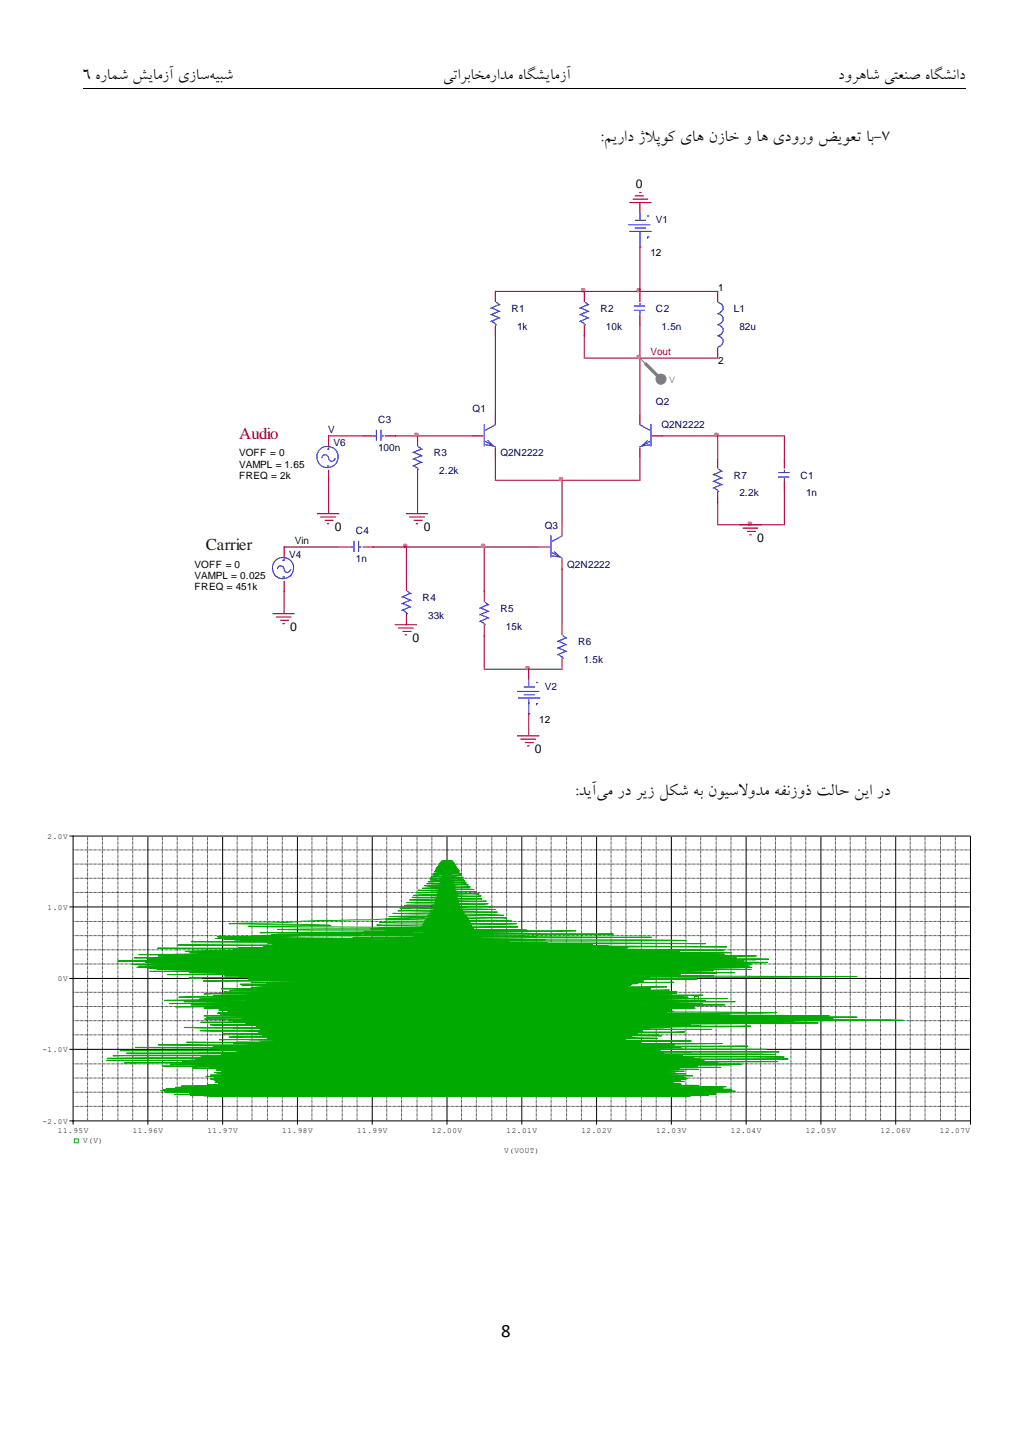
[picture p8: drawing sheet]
<svg xmlns="http://www.w3.org/2000/svg" width="210mm" height="297mm" viewBox="0 0 210 297" stroke-linecap="round" stroke-linejoin="round" font-family="sans-serif">
<defs><g id="words">
<g font-size="3.9">
<text x="124.5" y="29.3">:میراد ژاپوک یاه نزاخ و اه یدورو ضیوعت با-7</text>
<text x="133.8" y="29.3">ل</text>
<text x="119.3" y="165">:دیآیم رد ریز لکش هب نویساودم هفنزوذ تال ح ن ای رد</text>
<text x="153.2" y="165">ل</text>
<text x="104" y="277.5">8</text>
</g>
<g font-size="3.7">
<text x="17.2" y="16.4">6 هرامش شیامزآ یزاسهیبش</text>
<text x="91.8" y="16.4">ی اتراب خمرادم هاگشیامزآ</text>
<text x="173.9" y="16.4">دورهاش یتعنص هاگشاند</text>
</g>
<text font-size="3.5" fill="#f00" x="49.6" y="91">Audio</text>
<text font-size="3.5" fill="#004000" x="42.7" y="114.1">Carrier</text>
<g font-size="2.5">
<text x="132" y="38.9">0</text>
<text x="69.5" y="110.2">0</text>
<text x="87.9" y="110.2">0</text>
<text x="157.1" y="112.5">0</text>
<text x="60.2" y="130.9">0</text>
<text x="85.6" y="133.2">0</text>
<text x="111" y="156.3">0</text>
</g>
<g font-size="2.1" fill="#000080">
<text x="136.1" y="46.3">V1</text>
<text x="106.1" y="64.8">R1</text>
<text x="124.6" y="64.8">R2</text>
<text x="136.1" y="64.8">C2</text>
<text x="152.3" y="64.8">L1</text>
<text x="107.3" y="68.4">1k</text>
<text x="125.8" y="68.4">10k</text>
<text x="137.3" y="68.4">1.5n</text>
<text x="153.4" y="68.4">82u</text>
<text x="68.1" y="89.9">V</text>
<text x="78.5" y="87.8">C3</text>
<text x="98.1" y="85.5">Q1</text>
<text x="136.1" y="84.1">Q2</text>
<text x="137.3" y="88.7">Q2N2222</text>
<text x="69.2" y="92.7">V6</text>
<text x="78.5" y="93.6">100n</text>
<text x="90" y="94.7">R3</text>
<text x="103.8" y="94.7">Q2N2222</text>
<text x="91.2" y="98.4">2.2k</text>
<text x="152.3" y="99.3">R7</text>
<text x="166.1" y="99.3">C1</text>
<text x="153.4" y="103">2.2k</text>
<text x="167.3" y="103">1n</text>
<text x="73.8" y="110.9">C4</text>
<text x="113.1" y="109.7">Q3</text>
<text x="60" y="115.7">V4</text>
<text x="73.8" y="116.6">1n</text>
<text x="117.7" y="117.8">Q2N2222</text>
<text x="87.7" y="124.7">R4</text>
<text x="88.8" y="128.4">33k</text>
<text x="103.8" y="127">R5</text>
<text x="105" y="130.7">15k</text>
<text x="120" y="133.9">R6</text>
<text x="121.1" y="137.6">1.5k</text>
<text x="113.1" y="143.2">V2</text>
</g>
<g font-size="2.1">
<text x="135" y="53.2">12</text>
<text x="149.1" y="60.4">1</text>
<text x="149.1" y="75.6">2</text>
<text x="49.6" y="94.7">VOFF = 0</text>
<text x="49.6" y="99.3">FREQ = 2k</text>
<text x="49.6" y="97">VAMPL = 1.65</text>
<text x="40.4" y="117.8">VOFF = 0</text>
<text x="40.4" y="122.4">FREQ = 451k</text>
<text x="40.4" y="120.1">VAMPL = 0.025</text>
<text x="111.9" y="150.1">12</text>
</g>
<text font-size="2.1" fill="#f00" x="135" y="73.8">Vout</text>
<text font-size="2.1" fill="#004000" x="61.2" y="112.9">Vin</text>
<text font-size="1.8" fill="#808080" x="138.9" y="79.5">V</text>
<g font-size="1.6">
<text x="9.9" y="174.1">2.0V</text>
<text x="9.9" y="188.8">1.0V</text>
<text x="12" y="203.7">0V</text>
<text x="8.8" y="218.4">-1.0V</text>
<text x="8.8" y="233.2">-2.0V</text>
<text x="12" y="235.2">11.95V</text>
<text x="17.2" y="237.3">V(V)</text>
<text x="27.5" y="235.2">11.96V</text>
<text x="43.1" y="235.2">11.97V</text>
<text x="58.6" y="235.2">11.98V</text>
<text x="74.1" y="235.2">11.99V</text>
<text x="89.6" y="235.2">12.00V</text>
<text x="104.6" y="239.3">V(VOUT)</text>
<text x="105.1" y="235.2">12.01V</text>
<text x="120.7" y="235.2">12.02V</text>
<text x="136.2" y="235.2">12.03V</text>
<text x="151.7" y="235.2">12.04V</text>
<text x="167.2" y="235.2">12.05V</text>
<text x="182.7" y="235.2">12.06V</text>
<text x="195" y="235.2">12.07V</text>
</g>
</g></defs>
<g fill="none" stroke="#000" stroke-width=".21">
<path d="M17.2 18.3h183.1M14.5 173.5h186.8M15.2 173.7v59.6M15.2 179.3h186M15.2 176.4h186M18.2 173.6v58.8M21.3 173.6v58.8M24.5 173.6v58.8M27.5 173.6v58.8M30.7 173.8v58.7M33.7 173.6v58.8M36.8 173.6v58.8"/>
<path d="M40 173.6v58.8M43.1 173.6v58.8M46.2 173.8v58.7M49.2 173.6v58.8M52.3 173.6v58.8M55.5 173.6v58.8M58.6 173.6v58.8M61.7 173.8v58.7M64.7 173.6v58.8M67.8 173.6v58.8M71 173.6v58.8M74.1 173.6v58.8"/>
<path d="M77.2 173.8v58.7M80.3 173.6v58.8M83.3 173.6v58.8M86.5 173.6v58.8M89.6 173.6v58.8M92.8 173.8v58.7M95.8 173.6v58.8M98.9 173.6v58.8M102.1 173.6v58.8M105.1 173.6v58.8M108.3 173.8v58.7M111.3 173.6v58.8"/>
<path d="M114.4 173.6v58.8M117.6 173.6v58.8M120.7 173.6v58.8M123.8 173.8v58.7M126.8 173.6v58.8M129.9 173.6v58.8M133.1 173.6v58.8M136.2 173.6v58.8M139.3 173.8v58.7M142.3 173.6v58.8M145.4 173.6v58.8M148.6 173.6v58.8"/>
<path d="M151.7 173.6v58.8M154.8 173.8v58.7M157.9 173.6v58.8M160.9 173.6v58.8M164.1 173.6v58.8M167.2 173.6v58.8M170.4 173.8v58.7M173.4 173.6v58.8M176.4 173.6v58.8M179.7 173.6v58.8M182.7 173.6v58.8M185.9 173.8v58.7"/>
<path d="M188.9 173.6v58.8M192 173.6v58.8M195.2 173.6v58.8M198.3 173.6v58.8M201.4 173.7v59.6M14.5 188.2h.7M15.2 197.1h186M15.2 194.2h186M15.2 191.3h186M15.2 185.2h186M15.2 182.3h186M15.3 188.2h185.8"/>
<path d="M14.5 217.8h.7M14.5 203.1h.7M15.2 214.8h186M15.2 211.8h186M15.2 208.9h186M15.2 206h186M15.2 200.1h186M15.3 217.8h185.8M15.3 203.1h185.8M14.5 232.6h186.8M15.2 229.6h186M15.2 226.7h186"/>
<path d="M15.2 223.7h186M15.2 220.8h186M30.7 232.6v.7M46.2 232.6v.7M61.7 232.6v.7M77.2 232.6v.7M92.8 232.6v.7M108.3 232.6v.7M123.8 232.6v.7M139.3 232.6v.7M154.8 232.6v.7M170.4 232.6v.7"/>
<path d="M185.9 232.6v.7"/>
</g>
<g fill="none" stroke="#800040" stroke-width=".23">
<path d="M132.8 51.3v9M102.8 69.7v15.9M102.8 60.5h18.2M121.3 69.7v4.4M121.3 60.5h11.3M121.3 74.3h11.3M132.8 60.5h15.9M132.8 67.4v6.7M148.7 74.3h-15.9v11.3M68.2 90.5h6.7M68.2 99.7v6.7M82 90.5h4.4"/>
<path d="M86.7 99.7v6.7M86.9 90.5h11.3M102.8 99.7h13.6M102.8 95.1v4.4M132.6 99.7h-16v9M132.8 95.3v4.4M137.4 90.5h11.3M162.5 90.5h-13.6v4.3M162.8 90.5v4.3M59 113.5h11.3M77.4 113.5h6.7M84.3 113.8v6.7"/>
<path d="M84.3 113.5h16M100.5 113.5h11.3M100.5 113.8v9M116.6 118.1v11.3M148.9 108.9h6.7M148.9 104.3v4.4M155.9 108.9h6.6M162.8 102.2v6.7M59 122.8v4.3M100.5 138.9h9M100.5 132v6.7M109.7 138.9h6.7"/>
<path d="M109.7 148.1v4.4"/>
</g>
<g fill="none" stroke="#00f" stroke-width=".23">
<path d="M130.5 46.7h4.4M130.7 48h4.4M131.9 47.3h2M131.9 45.7h2M132.8 44.4v1.1M132.8 48.3v2.7M134.4 44.8h.2M134.6 49.2h-.2v.2M102.1 66.7l.7 .5M102.1 65.3l1.6 .7M102.1 63.9l1.6 .7M102.8 67.4h.1"/>
<path d="M103 62.8l.7 .5M103.5 66l-1.6 .7M103.5 64.6l-1.6 .7M103.5 63.3l-1.6 .6M120.6 66.7l.7 .5M120.6 65.3l1.6 .7M120.6 63.9l1.6 .7M121.3 67.4h.1M121.5 62.8l.7 .5M122 66l-1.7 .7M122 64.6l-1.7 .7M122 63.3l-1.7 .6"/>
<path d="M131.6 64.4h2.1M131.6 63.5h2.1M132.8 63v.5M132.8 64.6v.5M148.9 62.8a1.15 1.15 0 0 1 1.2 1.1 1.15 1.15 0 0 1-1.2 1.2 1.16 1.16 0 0 1 1.2 1.2 1.16 1.16 0 0 1-1.2 1.1 1.15 1.15 0 0 1 1.2 1.2 1.15 1.15 0 0 1-1.2 1.1 1.15 1.15 0 0 1 1.2 1.2 1.15 1.15 0 0 1-1.2 1.1M66.8 95.1a.72 .72 0 0 1 .8-.7 .72 .72 0 0 1 .6 .9 .69 .69 0 0 0 .8 .5 .69 .69 0 0 0 .6-.7M68 96.7h.2M68.2 93v.2h-.2M77.4 90.5h.5M78.1 89.3v2.1M79 89.3v2.1M79 90.5h.5"/>
<path d="M86 96.7l.7 .5M86 95.3l1.6 .7M86 93.9l1.6 .7M86.7 97.4h.1M86.9 92.8l.7 .4M87.3 96l-1.6 .7M87.3 94.6l-1.6 .7M87.3 93.2l-1.6 .7M100.5 88.2v4.3M100.7 91.6l2.1 1.2M101.2 91.4l1.1 1.1-1.6-.2M102.8 88.2l-2.1 1.1"/>
<path d="M132.8 88.2l2.1 1.1M134.4 91.4l-1.1 1.1 1.6-.2M134.9 91.6l-2.1 1.2M135.1 88.2v4.3M148.2 99.9l1.7 .7M148.2 98.5l1.7 .7M149.2 97.4l.7 .5M149.6 99.2l-1.6 .7M149.6 97.9l-1.6 .6M161.6 99h2.1M161.6 98.1h2.1M162.8 97.6v.5"/>
<path d="M162.8 99.2v.5M57.6 118.1a.72 .72 0 0 1 .8-.6 .72 .72 0 0 1 .6 .8 .68 .68 0 0 0 .8 .5 .68 .68 0 0 0 .6-.7M58.7 119.8h.3M59 116.1v.2h-.3M72.8 113.5h.5M73.5 112.4v2.1M74.4 112.4v2.1M74.4 113.5h.5M114.3 111.2v4.4M114.6 114.7l2 1.1M115 114.5l1.2 1.1-1.6-.2M116.6 111.2l-2 1.2"/>
<path d="M148.2 101.3l.7 .5M148.9 102h.1M149.6 100.6l-1.6 .7M83.7 126.7l.6 .4M83.7 125.3l1.6 .7M83.7 123.9l1.6 .7M84.3 127.4h.1M84.6 122.8l.7 .4M85 126l-1.6 .7M85 124.6l-1.6 .7M85 123.2l-1.6 .7M99.8 129l.7 .4"/>
<path d="M99.8 127.6l1.6 .7M99.8 126.2l1.6 .7M100.5 129.7h.1M100.7 125.1l.7 .4M101.2 128.3l-1.6 .7M101.2 126.9l-1.6 .7M101.2 125.5l-1.6 .7M116 134.5l1.6 .7M116 133.1l1.6 .7M116 135.9l.6 .5M116.6 136.6h.1M116.9 132l.7 .4"/>
<path d="M117.3 135.2l-1.6 .7M117.3 133.8l-1.6 .7M117.3 132.4l-1.6 .7M107.4 143.5h4.4M107.6 144.9h4.4M108.8 144.2h2.1M108.8 142.6h2.1M109.7 141.2v1.2M109.7 145.1v2.8M111.3 141.7h.3M111.6 146h-.3v.3"/>
<circle cx="68" cy="94.8" r="2.21"/>
<circle cx="58.8" cy="117.9" r="2.2"/>
</g>
<g fill="none" stroke="#f00" stroke-width=".23">
<path d="M132.8 40h.2M130.7 42h4.4M131.4 41.3h3M131.9 40.7h1.6M132.8 51.3h.1M132.8 42v2.1M102.8 60.5v2.1M102.8 67.6v2.1M121.3 60.5v2.1M121.3 67.6v2.1M132.8 60.5v2.1M132.8 65.3v2.1"/>
<path d="M148.9 60.5v2.1M148.9 72.2v2.1M68.2 90.5v2M68.2 97.6v2.1M75.1 90.5h2.1M80 90.5h2M86.7 90.5v2M86.7 97.6v2.1M98.2 90.5h2.1M102.8 85.9v2M102.8 93v2.1M132.8 85.9v2"/>
<path d="M132.8 93v2.1M135.3 90.5h2.1M148.9 95.1v2.1M162.8 95.1v2.1M162.8 99.9v2.1M59 113.5v2.1M65.9 106.6h4.4M66.6 107.3h3M67.5 108h1.6M68 108.7h.2M70.5 113.5h2.1M75.4 113.5h2"/>
<path d="M84.3 106.6h4.4M85 107.3h3M86 108h1.6M86.4 108.7h.3M112 113.5h2.1M116.6 108.9v2.1M116.6 116.1v2M148.9 102.2v2.1M153.6 108.9h4.3M154.2 109.6h3M155.2 110.3h1.6M155.6 111h.3"/>
<path d="M56.7 127.4h4.3M57.4 128.1h3M58.3 128.7h1.6M58.7 129.4h.3M59 120.7v2.1M82 129.7h4.4M82.7 130.4h3M83.7 131.1h1.6M84.1 131.8h.2M84.3 120.5v2M84.3 127.6v2.1M100.5 122.8v2"/>
<path d="M100.5 129.9v2.1M109.7 138.9v2.1M116.6 129.7v2.1M116.6 136.8v2.1M107.4 152.7h4.4M108.1 153.4h3M109 154.1h1.6M109.5 154.8h.2M109.7 148.1h.1"/>
</g>
<g fill="#f0f" stroke="#f0f" stroke-width=".23">
<circle cx="84.1" cy="113.3" r=".34"/>
<circle cx="121" cy="60.2" r=".33"/>
<circle cx="132.5" cy="60.2" r=".34"/>
<circle cx="155.6" cy="108.7" r=".33"/>
<circle cx="116.4" cy="99.4" r=".33"/>
<circle cx="109.5" cy="138.6" r=".33"/>
<circle cx="86.4" cy="90.2" r=".34"/>
<circle cx="148.7" cy="90.2" r=".33"/>
<circle cx="132.5" cy="74.1" r=".34"/>
<circle cx="100.2" cy="113.3" r=".34"/>
</g>
<circle cx="137.2" cy="78.7" r="1.04" fill="#808080" stroke="#808080" stroke-width=".23"/>
<path d="M133 74.6l4.4 4.3" fill="none" stroke="#808080" stroke-width=".23"/>
<path d="M133.8 75.4l3.5 3.4" fill="none" stroke="#808080" stroke-width=".69" stroke-linecap="butt"/>
<g fill="none" stroke="#0a0" stroke-width=".21">
<path d="M37.9 198.9v.7M37.9 199.7h.7M38 198.9h.7M38.7 199.1v.6M70 196.9v.7M70 197.7h.7M70.2 196.9h.6M70.8 197.1v.6M92 186v.6M92 186.8h.6M92.1 186h.7M92.8 191.1v-11.2h-.2l.3-.1-.3-.1 .3-.2h-.3v-.1h.3l-.3-.1h.3l-.3-.2h.3l-.3-.1h.3l-.3-.1h.3h-.3l.3-.2h-.3h.4h-.5h.5h-.5h.5l-.5 .2h.5h-.5l.5 .1h-.5h.5v.1h-.6h.8l-.2 .2h-.6l.8 .1h-.8l.1 .1h.7h-.7l-.1 .2h.8v.1h-1l1.1 .1-1.1 .2 1.1 .1-1.1 .1 1.2 .2-1.3 .1 1.3 .2-1.3 .1 1.3 .1-1.4 .2 1.6 .1v.1h-1.6l-.2 .2 1.9 .1-1.9 .1-.1 .2h2l.1 .1-2.2 .1 2.4 .2 .1 .1-2.8 .1 2.9 .3-2.9 .1 2.9 .2v.1l-3 .1 3.3 .3-3.5 .1 .3 .2 3.2 .1-3.5 .1-.1 .2 3.5 .1 .4 .1-4 .2 4.1 .2-4.3 .3 4.3 .1v.2l-4.1 .1-.4 .1 4.8 .2-5 .2 5.1 .3-5.1 .3 5.4 .2-5.8 .3 6 .3-6.1 .2 .4 .2 5.7 .1-.1 .1-5.9 .2-.4 .1 6.2 .1 .6 .2-7 .2 7.2 .3-7.2 .3 4.9 .1 2.5 .3-7.2 .1-.8 .1 8.4 .3-8.6 .3 .8 .1 8 .2-.2 .1-8.4 .1-.5 .2 9.6 .2-10 .3 10.3 .4-10.5 .3 .3 .1 10 .1 .4 .2-11.2 .2 11.8 .4-12.3 .3 12.4 .3 .3 .1-13.5 .3 14.4 .4-14.8 .2 .6 .2 14.1 .1 .7 .1-16.2 .3 17 .4-17.7 .3 17.9 .4-12.7 .1-5.1 .1-.2 .2 18.8 .2-20.2 .4 21.2 .3-21.4 .4 14.5 .1 6.5 .2 .8 .1-22.9 .3 24.1 .4-25 .2 10.3 .3 15.1 .1-25.3 .3-.3 .1 27 .3-29.1 .4 30.2 .4-32.2 .4 34.6 .3-35.3 .4 34.4 .3 1.7 .1-38.8 .3 41.5 .4-42.1 .2 .2 .2 10.9 .1 32.5 .1-46.4 .4 48.5 .4-49.9 .3 2.6 .1 48.3 .3-32.2 .1-21 .3 56.1 .3-58.1 .4 59.3 .2-3.1 .2-56.8 .2 38.2 .2 24.2 .2-65.9 .3 69 .4-46 .1-23.5 .3 75 .3-7.9 .1-67.3 .1 5.8 .2 83.7 .2-79 .4 101.8 .3-53.3 .1-34.1 .3 97.9 .3-110.2 .2 89.8 .3-107.6 .4 91.8 .3-6.2 .1-90.3 .2 3.1 .1 28 .1 58.1 .2-86.9 .2 4.7 .2 77.8 .1-3.6 .1-75.6 .3 75.6 .3-72.9 .2 70.8 .3-69.5 .3 69.1 .4-73.3 .2 77.4 .3-80 .3 84.6 .2-85.9 .3 9.4 .1 76.6 .2-85.7 .2 8.1 .2 77.6 .1-5.7 .1-79.4 .2 6.7 .1 75.5 .1-8.1 .2-71.7 .1 79.4 .3-78.8 .2 77.7 .3-77.5 .3 75.5 .1-3.2 .1-68.7 .2 2.9 .1 65.1 .1-64.6 .3 63.1 .1-5.7 .2-56.1 .1 51.5 .1 8.2 .2-58.7 .1 61.5 .3-61.1 .1-5.7 .1 71.8 .2-69.5 .1-7.5 .1 82 .2-86.8 .2 90.7 .2-92 .1 93.8 .3-95 .1 11.6 .2h82l-92.8 .2 94.6 .2-95.8 .1 11.5 .1h82.9l-93.5 .3h78.5l16.5 .1-96.1 .2 94.8 .1-93.7 .1 94.9 .2-95.7 .1 95 .1-93.7 .2h69.1l21.1 .1h-86.5l6.1 .1h77.1l-79.5 .2 74.7 .1h-69.6l.9 .1h65l-63.6 .2h61.9l-5.6 .1h-56.1l62.1 .1h-61.5h60.6l-7 .2h-54.3h63l-64.3 .1h65.8h-66.1l64.6 .1h-64.1h65.6h-69.1h75.4h-81l83.2-.1h-85.3h87.3h-78.6l-10.6-.1h90.6h-91.4l92.1-.2h-90.1l85.6-.1h-79.8l1.6-.1h72.5l-69.6-.2h66.1l-62.9-.1 59.8-.1h-57.5l3.7-.2h53.2l-56.8-.1 58.4-.1-60.1-.2h51.4l8.7-.1h-51.7l-10.7-.1h56.9l9.7-.2h-59.9l-11.6-.1h62.7l12.7-.1-78.9-.2 81.7-.1-84.5-.1 87.9-.2-10.9-.1h-80.1l8-.1h66.4l18.7-.2-94.6-.1 96-.1-6.7-.2-89.1-.1 94.7-.2-92.6-.1 3.8-.1 86.9-.2-89.2-.1 5.7-.1h63.2l19.4-.2-85.5-.1 .3-.1 86.4-.2-82.6-.1-6.6-.1 90-.2-92.6-.2 93.4-.2-90.8-.2 85.6-.3-80.2-.3 74.3-.1-68.8-.3 12.1-.1h46.1l5.6-.1-62-.3 55.7-.1 6.7-.2-62.7-.1 63-.3-62.1-.2 62.2-.3-62.3-.3 62.6-.2-62.9-.3 63.3-.3-63.8-.2 64.2-.3-64.6-.4 57.7-.1 7.4-.2-58.4-.1-7.1-.1 65.8-.3-65.9-.3 65.9-.2-65.8-.4 65.4-.3-65-.3 64.3-.2-63.5-.4 63.5-.3-62.8-.3 6.7-.1 53.6-.2-57.7-.4 55-.2-52.3-.4 50-.3-49.6-.3 49.5-.4-44.1-.1-5.5-.1 51.4-.4-53.2-.3 53.4-.3-53.8-.4 54.4-.2-54.9-.4 55.4-.3-55.9-.4 56.4-.3-56.8-.4 57.1-.2-57.1-.4 56.8-.3-56.4-.4 55.8-.3-54.9-.4 53.8-.2-52.6-.4 51.3-.3-50-.4 49.7-.4-49.1-.3 47.3-.4-45.8-.3 39.3-.2 5.5-.2-44.4-.2 44.6-.4-45.7-.3 45.1-.3 2.6-.1-50.5-.3 51.5-.2 2.7-.2-58.4-.2 58.8-.3 4.1-.1-67.4-.3 71.6-.4-75.1-.3 77.3-.4-78.2-.2 76.9-.4-74.1-.3 1.6-.1 21.4-.2 45.7-.1-63.2-.3-3.9-.1 58-.3-59.4-.4 35-.2-41.8-.3 .4-.1 12.2-.3-15.8-.3 2.4-.1a458.5 458.5 0 0 0 25-.7l11.3-.2 4.7-.4 1.8-.6a1.24 1.24 0 0 0 1-.9v-12.2h-.2l.3-.1h-.3l.3-.2h-.3l.3-.1h-.3l.3-.1h-.3h.3l-.3-.2h.3h-.3h.3h-.3h.3h-.3h.3h-.3h.3h-.3h.3h-.3h.3v.2h-.4h.5l-.5 .1h.5h-.5v.1h.5h-.5v.2h.5h-.5v.1h.5l-.5 .1 .7 .2h-.8l.1 .1h.7l-.8 .1 .8 .2-.8 .1h.6l.2 .1h-.7l-.1 .2 .9 .1-1.1 .2 1.1 .1-1.1 .1 1.2 .2-1.3 .1 .1 .1h1.2v.2l-1.4 .1 1.6 .1v.2h-1.6l-.2 .1 1.9 .1-1.9 .2v.1l2 .1-2 .2-.1 .1 2.3 .1-2.4 .2 .2 .1 2.2 .1-2.3 .2-.1 .1 2.5 .1-2.7 .3 2.7 .1-.1 .2-2.6 .1v.1l2.8 .2-3 .2 3.2 .3-3.2 .1 .2 .2 3 .1v.1l-3.4 .2 3.6 .2-3.7 .3 3.9 .3-4 .2 4 .3-4.2 .3 4.4 .2-4.5 .3 .4 .1 4.3 .2-.4 .1-4.4 .1 .1 .2 4.5 .1 .3 .1-4.7 .2-.5 .1 5.5 .3-5.6 .2 .4 .2 5.2 .1-.2 .1-5.3 .2-.3 .1 5.5 .1 .7 .2-6.6 .3 6.7 .2-.4 .2-6.4 .2 7.2 .3-7.6 .4 7.9 .3-.8 .1-7.2 .1 .4 .2 7.6 .2-8.7 .3 9.5 .4-9.7 .3v.1l10.2 .3-11 .2 11.4 .4-11.6 .3 .6 .1 11.4 .3-12.7 .4 13.4 .3-13.8 .4 13.9 .2-.4 .2-13.8 .2 8.9 .2 6 .2-15.7 .3 16.4 .4-16.6 .3 .6 .1 16 .3-16.1 .2-1.2 .2 18.5 .2-19.3 .4 19.7 .3-6.3 .3-13.7 .1 21.2 .4-22.8 .4 16.6 .1 6.6 .2 .4 .1-25 .3 26.6 .4-27.3 .3 1.9 .1 25.6 .3-26.7 .2-1.9 .2 31.1 .2-33 .4 1.6 .2 31.2 .1 1 .1-21.4 .2-13.8 .2 37.2 .3-38.6 .4 39.4 .3-2.2 .1-37.3 .3 25.7 .1 15.2 .3-43.7 .2 45.7 .4-46.8 .3 3.2 .1 44.8 .3-29.9 .1-19.7 .3 53.4 .3-53.3 .4 41.8 .1 17.9 .3-49.9 .1-4 .1 72.1 .3-22.2 .3-33.7 .1 80.1 .3-2.8 .1-74.2 .3 71.8 .2-96.5 .4 75.2 .3-86.3 .3 5 .1 72.6 .2-32.1 .2-48.1 .2 77.3 .2-4.7 .2-72 .1 4.6 .1 70.4 .3-73.5 .3 71.9 .2-4.6 .2-66 .1 4.9 .1 64.4 .2-68 .4 68 .2-69.3 .3 69.6 .3-68.6 .2 67.8 .3-4.7 .1-63.7 .2 6.1 .1 62.6 .1-69.3 .3 4.8 .1 65.4 .2-5.5 .1-64.1 .1 4.7 .2 65.2 .1-71.2 .3 72.1 .2-72.2 .3 70.1 .3-66.2 .1 1.2 .1 62.2 .2-3.5 .1-58.7 .1 62.7 .3-64.6 .1 4.4 .2 62.1 .1-67.3 .3 67.1 .1-6.5 .1-61.8 .2 70.1 .1-6.2 .1-64.5 .2 72.2 .2-74.7 .2 76 .2-76 .2 75.9 .1-77.6 .3 79.4 .1-79.3 .2 3.7 .1 75.6 .1-79.8 .2 78.4 .1-76.3 .1 3.6 .2h68.2l4.5 .1-77.4 .1 79.5 .2-79.7 .1 75.8 .1-71 .2 69.1 .1-67.2 .1 66.3 .2-68.5 .1h61.6l6.4 .1h-64.4l13 .2h49.2l-63.9 .1h57.4l6.4 .1h-59.7l57.2 .2h-56l54.1 .1h-53.7l.8 .1h54.9h-59.3l3.9 .2h60.6h-68.5l72.1 .1h-78.6h87.7h-83.9l-9.1 .1h96.8h-99.7h99.9h-99h94.9h-90.9h87.1h-83.7h80.8h-78.4h76.8l-80.1-.1h88.5h-92.6h78.8l12.9-.1h-94.5h96.2l-93.5-.2h89.5l-83.9-.1h78.4l-73.8-.1 70.7-.2h-68.6l67.3-.1h-53.5l-13.9-.1h67.4l-7.9-.2h-60.1l69.3-.1-71.1-.1 72.6-.2h-63.1l-11.4-.1h62.1l17.5-.1-83.1-.2 82.4-.1h-63.8l-17-.1 79.6-.2-78.1-.1 76.5-.1-75.6-.2 2.3-.1h71.9l-3.9-.1-68-.2 69.2-.1-67-.1 .5-.2 64.3-.1-61.8-.2 59.7-.1-.8-.1-58.1-.2 59.6-.1-61.6-.3 65.3-.1-69.4-.3 74-.1-.7-.1-79.6-.2 79.3-.1 9.9-.1-95.4-.2 100-.2-104.1-.3 107.4-.1-110.5-.3 11.8-.1 97.8-.2-107.7-.2 105.9-.3-104.3-.1 12.6-.2 90.4-.1-101.9-.3 101-.2-14.6-.2-87.5-.1 10.3-.1 92.2-.2-10.7-.1-89.7-.1 98.5-.3-98.1-.3 7.4-.1 89.5-.1-7.8-.2-85.9-.1 8.3-.1 82.4-.2-88.4-.4 86-.2-81.3-.3 76.9-.3-74.6-.2 4.5-.2 68.5-.1-72.4-.4 73-.3-72.8-.2 3.1-.2 67.9-.1-2.3-.1-67.3-.3 69.2-.3-67.8-.3-.4-.1 65.5-.3-62.4-.2 60.2-.3-1.9-.1-58.2-.3 62.5-.3-64.5-.2-.4-.2 65.5-.2-44.8-.2-20.2-.1-2.5-.1 66.6-.2 2.5-.1-44.1-.1-26.2-.3 66.7-.1 4.3-.2-71-.2 70.5-.4-67.4-.3 65.9-.4-64.2-.3 56.6-.2 2.8-.2-54.5-.2 52.1-.3 .3-.1-55.2-.3 37.8-.1 21.9-.3-64.3-.3 64-.2 4.6-.2-70.7-.2 46.5-.2 23.6-.1 3.1-.1-80.4-.3 90.1-.4-97.7-.3 102.5-.4-105.4-.2 108.9-.5-113.5-.2 117.7-.4-121.3-.3 124.8-.4-127.5-.4 126.8-.3-.6-.1-119.9-.1-7.4-.2 80.6-.1 49.3-.3-117.7-.1-14.7-.1 133.3-.4-127.7-.3 121.4-.4-116.6-.3 110-.4-99.9-.2 4.8-.2 83.9-.2-78.6-.3 2.3-.1 63.2-.2-19.8-.2-39.1-.2 40.1-.2-.8-.2-44.8-.2 17.3-.3 1-.1-28.9-.3 10.5-.3-1.1-.1 .1-.1 2.2-.2 8.5-.1a291 291 0 0 0 19.2-.7l3.5-.1 3-.5a1.7 1.7 0 0 0 1-1.9v-11.3l-.2-.1h.3l-.3-.1h.3l-.3-.2h.3l-.3-.1h.3l-.3-.1h.3h-.3l.3-.2h-.4h.5h-.5h.5l-.5 .2h.5h-.5l.5 .1h-.5h.5v.1h-.5h.5l.2 .2h-.8l.8 .1h-.8l.1 .1h.7l-.8 .2h.8v.1h-.8l.1 .1h.8l-1.1 .2 1.1 .1-1.1 .1 1.1 .2-1.1 .1 1.1 .2-1.1 .1 1.2 .1-1.3 .2 .3 .1h1l-.1 .1-1.2 .2h1.1l.2 .1-1.4 .1 1.4 .2 .2 .1-1.6 .1 1.6 .2v.1l-1.6 .1 1.7 .2-1.9 .2 1.9 .2-2 .2 2.1 .2-2.2 .2 2.4 .3-2.4 .1v.2l2.6 .1-2.9 .3 2.9 .2-2.8 .2-.2 .1 3.3 .1-3.5 .3 .3 .1 3.2 .2-3.5 .2 3.6 .3-.6 .1h-2.8l-.4 .2 4.1 .2-4.3 .3 4.6 .3-5 .2 5.1 .3-.4 .1-4.7 .2 .2 .1 4.8 .1 .2 .2-4.9 .1-.5 .1 5.7 .3-6 .3 6.1 .2-.1 .2-5.9 .1-.2 .1 6 .2 .6 .1-7 .3 7.2 .3-.6 .1-6.6 .3 7.3 .2-4.7 .2-3 .2 8.1 .3-8.5 .3 .4 .1 8.2 .1 .2 .2-9.3 .2 9.8 .4-10.2 .3 1.1 .1 9.4 .2-.6 .1-10.1 .3 11.4 .4-12 .2 12.2 .3-4.8 .3-7.6 .1 12.3 .3 .4 .1-13.3 .3 14.1 .4-14.6 .2 14.9 .4-14.8 .3-.4 .1 16.4 .3-17.6 .4 17.8 .3-.6 .1-17.6 .3 19.2 .4-20.2 .2 20.8 .4-2 .2-19.1 .1 7.1 .3 14 .1 .2 .1-20.8 .2-1.4 .1 23.6 .4-24.7 .3 25.9 .4-27.5 .4 28.6 .3-.4 .1-30.1 .3 33.7 .4-3.2 .1-32.5 .1 12.2 .3 23.4 .1 .7 .2-35.1 .1-2.7 .1 40 .4-41.6 .3 42.6 .4-42.6 .3v.1l44.2 .3-47.3 .4 49.6 .2-20.9 .3-29.9 .1 50.3 .3 1 .1-53.3 .3 57.2 .4-58.5 .3 61.8 .4-57.7 .2 1.1 .2 69.3 .2-60.7 .3 85.1 .4-72.8 .3 4.5 .1 80 .3-98.3 .2 76.8 .4-91.4 .3 73.5 .3-3.9 .1-72.2 .3 68.3 .3-65.3 .2 3.1 .2 56.5 .1-55.7 .4 45.9 .1 6.4 .2-50.3 .2 51.3 .3-54.9 .3 54.9 .2 3.8 .2-64 .2 74.1 .3-80.8 .3 81.7 .2-6.3 .2-75.7 .1 7.8 .1 73.1 .2-80.5 .2 11.2 .2 71.3 .1-84.4 .3 8.3 .1 76.8 .1-8.4 .2-77.2 .1 85.7 .3-85.6 .2 85.1 .3-84.3 .3 83 .1-8.9 .1-73.4 .2 82.5 .2-84 .3 84.6 .1-8.5 .2-73.7 .1 80 .3-79 .1-1.1 .1 84 .2-80.8 .1-5.7 .1 83 .2-75.2 .1-2.9 .1 79.2 .2-13.6 .1h-58.2l-8.7 .1 74.9 .2-63.8 .1-4.4 .1 63 .2-59.8 .1 11.2 .2h41.5l3.5 .1-53.3 .1 52.9 .2-11.2 .1h-39.4l46 .1-.7 .2h-44.2l4.2 .1 42.8 .1-51.1 .2 57.8 .1-65.1 .1 72 .2-79.5 .1 86.8 .1-96.2 .2h85.5l17.7 .1h-80.8l-22.9 .1h101.1l-7.5 .2h-88.8l91.5 .1h-69.8l-17.1 .1h82l-76.6 .2h71.6l-1.9 .1h-66h51.3l14.3 .1h-64.8h64.2l-3.5 .2h-59.1h61l-60.2 .1h59.5h-58.1h45.3l12.1 .1h-59h61.8h-66.6h73.1h-81.1h88.4h-95.1l99.9-.1h-103.4h107.6h-91.3l-19.6-.1h112.4h-110.1l107.1-.2h-104.2l101.4-.1h-98.9l9.1-.1h87.5h-77.2l-17.4-.2h93l-91.2-.1h74l15.3-.1h-89.2l7.8-.2h81.6l-86.8-.1 83-.1-79.2-.2 75.1-.1-72-.1 68.9-.2-64.6-.1 60.1-.1-55.8-.2 52.7-.1-52.5-.1 53.7-.2-5.4-.1h-50.4l5.6-.1h42.8l10.1-.2-62.2-.1 67.1-.1-72.9-.3 79.7-.2-85.3-.1 9.1-.1 80.8-.2-92.7-.1 7.1-.1 87.1-.2-95.8-.1 6.9-.1 90.6-.2-96.5-.1-.6-.1 100-.2-96.3-.1-8.7-.1 109.7-.2-115.7-.2 117.6-.3-116.1-.1 113.6-.3-111.1-.3 108.2-.2-105.5-.3 103-.3-101.9-.1 8.3-.1 91.7-.2-8.3-.1-87.5-.1 8.6-.2 83.2-.1-9.1-.1-79.4-.2 4.4-.1 80.2-.1-4.9-.2-74.8-.1 5.8-.1 69.5-.2-7.1-.1-63.5-.1 1.2-.2 63.9-.1 1.2-.1-60.7-.2-4.4-.1 60.1-.1 2-.2-55.7-.1-.9-.1 54.6-.3-53-.3 51.2-.2-1.9-.2-50.3-.1 2.2-.1 51.5-.2-22.1-.2-33.6-.2 58.1-.2-6.6-.2-55.1-.1 65.6-.4-68.7-.3 73.8-.3-79.2-.2 82.8-.4-87.4-.3 .1-.1 89.8-.2 2-.1-96.4-.3 99.2-.4-96.3-.2 92.6-.4-88.6-.3 83.1-.4-72.9-.1-4.7-.2 76.7-.4-75.9-.2 69.8-.3-58.8-.3-4.3-.1 58.7-.3-57.5-.4 53.9-.2-46.4-.3-2.3-.1 47.8-.3-45.4-.3-.8-.1 44-.3-.1-.1-45.2-.1 .9-.2 15.4-.1 31.2-.1-4.6-.2-45.1-.1 20.1-.3 33.2-.1-3.4-.1-55.7-.2 22.3-.2 43.6-.2-4.9-.1-67.2-.3 78.3-.2-8.2-.2-72.8-.1-3-.2 91.6-.2-101.9-.4 108.7-.4-115.4-.3 123.4-.4-127.3-.3 8.7-.1 118.5-.3-123.9-.2-1.8-.2 124.2-.2-116.4-.3-5.4-.1 120.2-.3-117.3-.4 114.9-.3-111-.4 101.7-.2-92.8-.4 81.4-.3-71.7-.4 55.9-.3-3.3-.1-49.5-.1-.3-.2 28.8-.2-33.8-.3-5.4-.1 10.8-.2 .4-.1-14.3-.3 35.6-.9 7.2-.5 1.9-.6a.92 .92 0 0 0 .6-.8l.2-.1v-12.3h-.2l.3-.2h-.3l.3-.1h-.3l.3-.1h-.3h.3l-.3-.2h.3h-.3h.3h-.3h.3h-.3h.3h-.3h.3h-.3h.3h-.3l.3 .2h-.3h.4l-.5 .1h.5h-.5l.5 .1h-.5v.2h.5l-.5 .1h.7l-.8 .1 .8 .2h-.8v.1h.8l-.2 .1h-.6l.8 .2-.8 .1 .9 .1-1.1 .2 1.1 .1-1.1 .2 1.1 .1-1.2 .1 .3 .2h1l-.2 .1h-1.1l.1 .1 1.2 .2-1.3 .1 1.5 .1-1.6 .3 1.6 .1-1.5 .2-.1 .1 1.7 .1-1.9 .2 .2 .1 1.7 .1-1.9 .2v.1l2 .1-2.1 .3 2.1 .1-.2 .2h-1.5l-.4 .1 2.1 .1 .2 .2-2.4 .1 .2 .1 2.3 .2-2.7 .2 2.7 .2v.1l-2.5 .1-.3 .2 3.1 .1-3.2 .3 3.2 .2-3.2 .3 3.3 .3-3.6 .2 3.7 .3-3.7 .3 3.7 .2-3.8 .3 4.1 .3-4.4 .2 4.5 .3-.2 .1-4 .2-.4 .1 4.9 .3-.5 .1-4.7 .1 .3 .2 5 .1 .2 .1-5.2 .2-.7 .1 6.4 .3-.5 .1-6.2 .2v.1l7 .3-7.6 .2 3.2 .3 4.8 .1-8.3 .3 8.8 .4-9.2 .3 .9 .1 8.6 .1-3.5 .3-6.2 .1 6.5 .2 3.4 .2-9.3 .2-1.1 .1 11 .3-11.4 .4 11.5 .2-.3 .2-11.5 .2 12.5 .4-13.1 .3 13.5 .3-5.5 .2-8.2 .2 .3 .1 13.1 .1 .7 .2-14.9 .2 15.6 .4-16.1 .3 6.4 .3 9.9 .1-.5 .1-15.4 .2-.7 .1 10.5 .1 6.9 .3-18.3 .3 19 .4-19.4 .2 .9 .2 18.8 .2-12.6 .2-7.9 .2 21.7 .3-22.5 .4 22.9 .3-6.9 .2-16.5 .2 25.1 .4-12.7 .1"/>
<path d="M92.8 191.2l-.2 .8-.8 .7-3 .5-3.7 .1a614 614 0 0 1-27.8 .8l-1.9 .2 .2 .1h1.2v.1l-11.7 .3 30.8 .4-20.1 .3 8.1 .1 41.4 .1-48 .4 66.2 .3-71 .4 84 .3-6.5 .1-86.6 .3 70.4 .1 26.1 .1 1.8 .2-93.4 .1-6.5 .1 101.8 .4-99.9 .3 95 .4-87.9 .3 3.6 .1 75.8 .3-70.3 .2-.8 .2 64 .2-55.1 .3-2 .1 50 .3-42.4 .3-1.6 .1 41.1 .3-27.2 .1-12.8 .1v.2l38.4 .1 3.5 .1-30.5 .2-15 .1-.7 .2 50.5 .1v.1l-56 .3 .3 .1 62.9 .3-70.1 .3 1.4 .1 73.1 .3-51.4 .1-24.9 .1-2.5 .2 82 .2-84.4 .4 86 .3-84.7 .4 84.6 .3-86 .4 84.5 .2-81.1 .4 77.1 .3-29.3 .3-43.2 .1 67 .3-22.1 .2-39.8 .2 56.6 .2 .5 .2-53.3 .1 .7 .1 17.1 .2 36 .1-53.5 .3-2.1 .1 55.9 .3-34.7 .1-20.8 .3 54.4 .1 1.4 .1-57.3 .3 56.7 .3 1.8 .1-56.4 .1-2.4 .2 59.7 .2-58.1 .3-3 .1 57.6 .2 3.8 .1-60.5 .3 54.6 .3 4.5 .1-50.5 .1-6.1 .2 55.7 .2-57.5 .3 57.9 .3 1.6 .1-58.2 .1-3.6 .2 64.6 .2-66.6 .3 67.5 .3-64.6 .2-4.3 .2 66.7 .1 4.3 .1-68.7 .2-4.4 .1 67.7 .1 6.3 .2-68.1 .1-6.3 .1 69 .2 5.4 .1-65 .1-7.8 .2 64.4 .1 6.2 .1-68.3 .3 59.5 .1 6.4 .2-58.2 .1-7 .1 64.8 .3-59.2 .1-5.6 .2 66.7 .1-69 .3 72.1 .2-72.7 .2-2.6 .1 68.1 .1 7.3 .2-74.9 .1 75.5 .3-68.3 .1-7.7 .1 78 .2-79 .2 72.3 .2 7.3 .1-81.8 .1 73.8 .2 9.1 .1-83.6 .1 17.8 .2h61.3l6.6 .1-88 .1 80.7 .2 9.1 .1-86.8 .1 83.3 .2-83.9 .3 85.1 .1-86.3 .1 16.3 .2h71.2l-17.9 .1h-63.8l-7.7 .1 91.7 .2-93.8 .1 95.9 .1-98.3 .2 22.2 .1h78.7l-103.7 .1 106.5 .2-107.2 .1 19.4 .1h86.7l-105.8 .2 106.2 .1-106.7 .1h95.2l12.2 .2h-108.4l20.2 .1h88.4l-108.4 .1h108.7l-18.7 .2h-90.6h93.9l15.1 .1h-107.1l105.7 .1h-105.3l105.1 .2h-105.1h105.4l-16.3 .1h-89.8h106.9h-104.5l101.4 .1h-101h97.3h-93.4h87.8h-82.7h81.7h-78.8h74.4h-70.1h67.6h-64.9h61.3h-58.8l58.4-.1h-58.9h58.7l-58.3-.1h58.9h-56.5l-4.3-.2h63.3h-65.5l14.3-.1h52.4h-63.4l-3.6-.1h68.3l-70.3-.2h71l-70.6-.1 71.3-.1-72.5-.2h62.2l8.5-.1h-69l13-.1h57.3l-72.4-.2 75.2-.1-78.8-.1 82-.2-84.4-.1 86.9-.1-89.8-.2 93-.1-89.2-.1-6.3-.2h89.1l8.3-.1-97.1-.1 96.3-.2-17.7-.1h-69.4l-10.4-.1 99-.2-98-.1 96.4-.3-95-.1 90.8-.2-85.6-.2 77.6-.2-5.5-.1-66.1-.1 69.8-.2-7-.1-58.8-.1 61.2-.3-57.3-.1 4.8-.2h41.1l10.2-.1-56.6-.3 56-.1-55.8-.3 56-.2-48.3-.2-7.4-.1 55.3-.1-55.7-.3 56.5-.3-56.8-.2 56.9-.3-51.5-.1-6-.2 58.4-.2-51.1-.2-7.6-.1 58.6-.3-52.4-.1-6.6-.1 60.5-.3-56.8-.1-6.5-.2 65.3-.2-66.1-.3 67.7-.3-70.3-.2 72.8-.3-74.2-.4 75.6-.3-76.8-.2 78-.3-78.8-.4 79.7-.3-79.3-.2 80.9-.3-77.5-.4 85.1-.3-73.4-.3 6.5-.1 86.9-.1-1.1-.2-23-.1-48.8-.1 55.6-.2 24.6-.1 3.1-.1-80.1-.2-7.8-.1 65-.3-1.2-.1-72.2-.1-8.3-.2 66.1-.2-70.9-.4 39.4-.2 23.3-.2-64.3-.3 61.6-.4-59.5-.3 3.6-.1 52.1-.3-34.8-.1-19-.3 53.5-.2-52.5-.4 50.5-.3-3.8-.1-43.8-.3 43.4-.3 2.3-.1-44.4-.3 41.7-.4-36.5-.2-2.9-.2 38.4-.2-37.4-.4 3.7-.2 32.1-.1-12-.3-21.2-.1-.6-.1 29.7-.2 3-.1-32.3-.4 31.2-.3-29.5-.4 27.1-.3 .9-.1-27.5-.3 27-.4-25.9-.2 9.5-.3 14.9-.1-21.9-.3-1.6-.1 23.4-.3-22.9-.4 21.8-.4-20.3-.3v-.1l18.7-.1 1-.2-19.7-.4 19.1-.2-18.2-.4 17-.3v-.1l-15.5-.2-.9-.1 16.4-.3-16-.4 15.5-.2-1.1-.2-13.5-.2 8.4-.2 5.5-.2-13.8-.3 13.4-.3-12.7-.4 11.8-.2 .1-.2-10.4-.1-1.1-.1 11.4-.3-11-.4 10.4-.3-9.6-.2-.4-.2 8.8-.1 1-.1-9.5-.3 9.2-.3-.7-.1-8-.2 .2-.1 2.4-.1 5.7-.2-8.1-.2 7.6-.3-.3-.1-6.7-.3 6.6-.3-.7-.1-5.2-.1-.1-.2 5.2-.1 .4-.1-5.6-.3 5.4-.3-5.2-.2 5-.3-4.8-.3 4.6-.2-4.5-.3 4.4-.3-4.1-.1 .1-.1 3.6-.2 .3-.1-4-.1 3.8-.3-3.7-.3 3.6-.2-3.2-.2-.1-.1 3.2-.1-3.2-.3 3-.3-2.8-.1 2.7-.3-2.5-.1 .1-.1 2.3-.2-2.3-.1v-.1l2.1-.2-2.1-.1 2.1-.3-2-.1 1.9-.1v-.2l-1.9-.1 1.9-.1-1.9-.2 .3-.1h1.5v-.1h-1.6v-.2l1.6-.1-1.5-.1 1.3-.2-1.3-.1 1.3-.2-1.3-.1 1.3-.1-1.2-.2h1.1v-.1h-1.1l.2-.1h.9l-1.1-.2h1.1l-.1-.1h-.8l.8-.1h-.8l.8-.2h-.8l.8-.1h-.8l.8-.1h-.8h.8h-.7v-.2h.5h-.5h.5h-.5h.5h-.5h.5h-.5h.5h-.4h.3h-.3h.3v.2h-.3h.3h-.3v.1h.3h-.3v.1h.3h-.3v.2h.3h-.3v.1h.3l-.3 .1h.3v.2h-.3l.3 .1-.3 .1 .3 .2-.3 .1h.3l-.3 .3 .3 .1-.3 .2 .3 .1-.3 .1h.2v9.5a1.75 1.75 0 0 1-.6 1.9l-1.4 .5-2 .2a212 212 0 0 1-19.3 .8l-8.4 .4-13.7 .1-.5 .1 15.4 .3-13.7 .3 3.8 .1 39.8 .3-35.6 .2 60.9 .4-62.9 .3 3.4 .1 72.4 .2-.4 .1-23.5 .1-58 .2v.1l86.8 .1 4.7 .2-98.9 .2 106.9 .4-114.2 .3 117.7 .4-119.6 .3 119.1 .4-7.7 .1-103.9 .1 2.8 .2 32.5 .1h43.2l25.3 .1 .7 .2-98 .1-3.3 .1 66.6 .2 30.4 .1 2.5 .1-97.1 .3 57.9 .1 34.3 .3-86.8 .3 81 .4-73.2 .2 67.1 .5-62.8 .2 55.3 .3 3.9 .1-56.4 .3 51.4 .3 1.8 .1-33.8 .1-16.2 .2-.8 .1 46.5 .1 5.3 .2-54.7 .2 55.5 .3 1.6 .1-58.8 .3 58.8 .3 1.9 .1-63.5 .3 61.5 .2 3.6 .2-65.5 .2 62.2 .3 3.8 .1-65.9 .3 66.6 .4-67.7 .3 68.8 .4-69.9 .2 68.9 .4-67.4 .3 66.2 .4-64.3 .3 63.9 .2-64 .4 64.4 .3-40.5 .1-24.9 .3 58.2 .1 6 .2-62.8 .2 62 .4-60.8 .3 61.1 .3-38.3 .1-23.6 .3 55.5 .1 5.5 .2-58.6 .2 58.2 .3-56.4 .3-3.3 .1 57.7 .1 3.7 .2-61 .1-3.3 .1 67.1 .3-69 .3 45.1 .1 24.7 .3-64.3 .1-6.7 .1 68.2 .2 5.1 .1-70.4 .1-4.4 .2 67.8 .1 7.8 .1-71.2 .2-6.3 .1 75.2 .1 5 .2-77.1 .1-5.7 .1 78.2 .2 5.6 .1-82.8 .3 72.5 .1 8.1 .1-77.6 .3 64.9 .1 9.2 .2-71.6 .1 71.5 .3-70.7 .2 69 .3-69.8 .3 72.4 .1-75.6 .3 72.6 .1 6.7 .1-83.2 .2 87.1 .2-81.7 .2-9 .1 93.5 .1-95.4 .3 94.4 .1-11.8 .2h-63.6l-15.4 .1 86.5 .1-79.6 .2 2.4 .1 70.9 .1-67.4 .2-.3 .1 61.1 .2-53.9 .1 46.3 .1-40.8 .2 .1 .1 39.6 .1h-35.1l-7.5 .2 45.7 .1-48.6 .1 53.2 .2-59.7 .1 66.6 .1-73.7 .2 81.1 .1-88.3 .1 94.6 .2-99.6 .1 102 .1h-85.9l-15.7 .2h97.7l-95 .1 92.8 .1h-89.2l16.9 .2h66.6l-72.5 .1h64.6l-58.6 .1h51.4l-46.3 .2h43.9h-43.6l45.6 .1h-49.8h53.1l-55.5 .1h59.4h-64.6h69.3h-74.1h78.9h-82.9h86.9h-91.4h94h-93.8h92h-88.8h84.7l-7.7-.1h-72.3h75h-68.9l63.6-.1h-60.8h57.3l.4-.2h-55.3h50.7l2.6-.1h-51.5h48l5.6-.1h-57.4l60.4-.2h-63.7l67.3-.1-70.5-.1 73.7-.2h-72.9l-3.9-.1h78.4l-17.3-.1h-61.1l79.2-.2-79.3-.1 79.3-.1-81.5-.2 84.2-.1-85.4-.1 86.3-.2-18.6-.1h-70.2l85.5-.1 6.1-.2h-82.9l-9.8-.1 93.4-.1-95.5-.2 90.1-.1 7.8-.1-98.2-.2 97.8-.1-18.5-.2h-70.5l-10.3-.1 101-.1-100-.2 98.6-.2-97.3-.2 93-.2-87.5-.2 7.6-.1 73.9-.1-75.2-.3 69.1-.1-5.3-.2-56.9-.1 56.6-.1 1.5-.2-57-.1-.3-.1 54.9-.2-53.4-.2 54.5-.2-.8-.1-54-.1 .2-.2 55.1-.1-55.8-.3 56.5-.2-57.6-.3 58.4-.3-60-.1-1-.1 64.3-.2 .1-.1-67.9-.1-.3-.2 68.5-.1 2-.1-67-.2-3.8-.1 69.7-.3-69.4-.2 70.2-.3-70.7-.3 44.1-.1 27.7-.3-71.2-.1-2.4-.1 74.8-.2 1.6-.1-78.6-.1-1.9-.2 85.5-.2-90.6-.3 93.4-.3 2.5-.1-98-.1-2.6-.2 106.3-.2-72.4-.2-33.7-.1-3.4-.1 112.1-.2 5.4-.1-112.1-.3 126.1-.4-105.5-.3 123.2-.2-3.5-.2-99.3-.1-7.5-.1 100.6-.3-12.9-.1-100.4-.2 3-.1 26.7-.1 57.3-.2-97.8-.2 82.8-.4-79.1-.3-4.2-.1 80.2-.3-79-.4 75.2-.3-25.6-.2-45.2-.2 68.3-.4-67.8-.2 65.6-.4-62.2-.3 2.2-.1 16.4-.2 41-.1-58.4-.4 56.7-.3-54.1-.4 2.7-.1 47.2-.1 1.2-.2-31-.1-18.6-.3 48.4-.2-45.6-.4 39.9-.3 2.3-.1-37.9-.3M92.8 186.1v.7M97.3 196.3v.6M97.3 197.1h.7M97.4 196.3h.7M98.1 196.4v.7M57.2 205.5v.7M57.2 206.3h.6M57.3 205.5h.7M58 205.6v.7M76.7 219.3v.6M76.8 219.3h.7"/>
<path d="M77.5 219.4v.7M83.7 219.3v.6M83.8 219.3h.7M84.5 219.4v.7M92 207.4v.6M92 208.2h.6M92.1 207.4h.7M92.8 203.1l85-.4-102-.3-6-.1 78.9-.3-87.8-.3-3.7-.1 78.6-.4-81.3-.3 75.2-.4-49.4-.1-19.6-.1-2.2-.2 68.5-.2-65.5-.4 59.6-.3 .4-.1-57.9-.3 57.8-.4-56.3-.3 54-.4-50.7-.2 .4-.2 48.4-.2-48.7-.4 47.8-.3-46-.4 43.3-.3-.9-.1-38.5-.1-2-.2 40.9-.2-39.9-.4 38.2-.3-2.3-.1-33.5-.3 34.6-.3-34.6-.4 33.8-.2-32.4-.3 11.8-.3 18.7-.1-19.8-.1-9.5-.3 26.3-.1 2.7-.2-28.5-.2 27.6-.3-2.3-.1-23.9-.2 8.1-.3 16.9-.1-24.4-.3 23.8-.2-23-.4 21.7-.3-20.6-.3 20.2-.2-19.8-.3 19.1-.3-1.4-.1-16.8-.1 .6-.2 15.8-.1 1-.1-15.1-.2-1.9-.1 16.6-.3-15.9-.2 15-.2-.1-.1-13.7-.1-.7-.2 13.2-.1 1.2-.1-14.1-.2 13.7-.2-1.3-.2-11.7-.1 12.3-.3-11.1-.1-1-.1 11.7-.2-1.1-.1-9.6-.1 9.9-.3-8.4-.1-1.1-.2 9.1-.1-.7-.1-7.9-.2 8.2-.1-7.9-.3 7.6-.1-.4-.1-6.8-.2 6.9-.1-6.9-.3 6.8-.1-6.5-.1 .5-.2 5.6-.1-5.9-.1 5.9-.2-.8-.1h-4.9l.5-.1 4.8-.2-5.1-.1 5.1-.1-4.9-.2 4.8-.1-4.7-.2 4.4-.1-4.3-.1h3.6l.6-.2h-4l.4-.1h3.3l-3.5-.1 3.5-.2h-3.5l.6-.1h2.8l-3.1-.1h2.9l-2.9-.2h2.9l-2.8-.1h2.7l-2.5-.1h2.4h-2.4h2l.4-.2h-2.3h2.1h-2.1h2h-1.9h1.9h-1.9h1.8h-1.6h1.4h-1.3h1.2l-1.1 .2h1.1h-.9h.6l.2 .1h-.8h.8l-.2 .1h-.6h.8l-.2 .2h-.6l.6 .1h-.5l.5 .1-.5 .2h.5l-.5 .1 .5 .1-.5 .2 .5 .1-.5 .1 .5 .2h-.4l.3 .3-.3 .1 .3 .1-.3 .2v.1h.3v.1h-.3l.3 .3-.3 .1 .3 .3-.3 .1 .3 .2-.3 .2 .3 .2-.3 .2 .3 .3-.3 .1h.2v4.2a1.77 1.77 0 0 1-1 2.1l-.6 .1a20.4 20.4 0 0 1-5.1 .6l-9.3 .5-10.8 .2-6.4 .4-12.1 .2 14.8 .2 6 .1 .4 .1-17.1 .2 4.8 .1 38.2 .1 3 .2-40 .2 6.7 .2 55.2 .1-4.4 .1-61.1 .3 73.3 .3-71.5 .2-3.3 .2 82.7 .2-88.7 .4 87.1 .2 8.8 .1-102.7 .3 106.7 .4-109.6 .2 114 .4-118.1 .3 117.6 .4-111.8 .3 4.6 .1 98.1 .3-63.7 .1-28.9 .1-2.4 .2 82.6 .1 9 .1-51.7 .2-36 .2 73.6 .2 7.7 .1-74.9 .4 68.9 .3-61.5 .4 53.9 .2-47.4 .4 40.3 .2 3.3 .1-28.3 .1-13.7 .2-.1 .1 44.1 .3-47.3 .2 2.5 .2 48.5 .2-57.7 .3 64.6 .4-70.2 .3 73 .4-74.1 .3 4.3 .1 71 .3-75.7 .2-1.9 .2 82 .2-85 .3-2.3 .1 92.8 .3-95.6 .3-2.6 .1 103.6 .3-105.3 .2-3.5 .2 113.9 .2-110.3 .3-6.5 .1 118.4 .3-117.5 .4 115.3 .3-114 .4 107.9 .2-39.1 .3-59.8 .1 65.7 .2 25.3 .2-82 .2-3 .1 81 .3-75.2 .2-2.7 .2 74.5 .2-45.7 .2-23.8 .2 59.4 .2 5 .1-59.6 .3 34.8 .1 20.3 .3-49.4 .1-1.7 .1 47.6 .3-31.7 .2-13.1 .1-1.2 .1 45.9 .2-.2 .1-48.1 .1 1.5 .2 52.8 .2-61.9 .3 6.8 .1 63 .2-76.8 .2 83.5 .4-90.9 .3 98 .3-104.8 .2 12.2 .2 99 .1-12.2 .1-104.9 .2 11.9 .1 110.5 .1-11.3 .2-115.8 .1 52.6 .3 78.4 .1-134.2 .3 136.8 .2-135.4 .3 131.1 .1 3.6 .2-132.5 .1-5 .1 132.8 .2 6.4 .1-132.5 .1-7.9 .2 141.2 .1-141.4 .3 139.3 .2-135.7 .3 128.2 .3-106.6 .1-1.9 .1 90.8 .2-82.6 .2 72.9 .2 1.3 .1-65.9 .1 11.3 .2h42.2l4.4 .1-47.6 .1 37.6 .3-31.9 .1 28.2 .3-27.5 .1 30 .2-6.5 .1h-25.3l-2 .1 38.4 .2-42 .1-1.6 .2 48.9 .1-53.7 .1 56.6 .2-10.4 .1h-42l-5.9 .1 60 .2-59.5 .1 58.2 .1-57.8 .2 57.1 .1-53.8 .1 4.6 .2h47.6l-54.3 .1 57.1 .1-60.3 .2 63 .1-65.4 .1h58.5l8.9 .2h-69l70.1 .1-70.9 .1h71.2l-7.4 .2h-63.6h54.6l14.9 .1h-70.1l74 .1h-77.2h67.3l13.3 .2h-85.3h87.1l-9 .1h-78h85.1h-82.4l80.7 .1h-80.4h81.4h-81.2h81h-80.4h79.6h-77.6h76.1h-76h74.1h-71.4l13.6-.1h54.7h-65.1h62.1l-59.4-.1h58h-57.4l-.6-.2h59.4h-58.4l-1.6-.1h61.4h-61.6l-1.9-.1h65.8l-69.4-.2h71.7l-14.1-.1h-57.5l70.6-.1-69.8-.2h62.5l7.9-.1h-71.6l11.8-.1h59.4l-69.9-.2 70.2-.1-71.1-.1 70.4-.2-68.9-.1 69-.1-70-.2 10.7-.1h60.5l-71.8-.3h63.5l9-.1-73.9-.1 75.2-.2-12.7-.1h-63l76.3-.3-79.2-.1 75.5-.2 7.1-.1-84.4-.1 85.9-.2-17.2-.1h-63.7l-8.2-.1 92.6-.2-94.1-.2 95-.2-95.6-.2 93.5-.3-90-.1 8.8-.2h59.9l16.9-.1-80.6-.3 75.4-.1-5.7-.1-62.8-.2 62.3-.2-60.2-.2 1.1-.1 53.6-.1 5.9-.2-61.4-.1 62.1-.3-63.3-.2 65.3-.3-68.1-.1-.7-.2 72.9-.1 .6-.1-78.2-.2-.8-.1 83.4-.1 1.8-.2-81.8-.1-9.5-.1 87.1-.2 8.5-.1-97.1-.3 95.8-.2-91.5-.3 6.3-.1 78.2-.2-3.2-.1-73-.1 .9-.2 66.8-.1 .5-.1-61.1-.3 53.2-.3-30.1-.1-15-.3 39.1-.1-.1-.1-36.6-.3 36.8-.3-38.1-.2 42.1-.3-46.7-.4 50.2-.2 2.8-.1-57.1-.3 62.6-.2 4-.2-54.6-.1-6.9-.1 77.8-.3-60.8-.4 85.6-.3-77.7-.2 2.6-.2 60.6-.1 3.5-.1-82.4-.3 .7-.1 13.9-.2 40.9-.1-66.5-.4 54-.3-1.6-.1-15-.1-37.1-.2 50.6-.4-49.5-.2 18-.3 28.1-.1-44.6-.4 43.8-.3-42.4-.4 40.2-.3-11.9-.2-26.5-.2 37.6-.4-36.7-.2 35.2-.4-2.2-.2-30.7-.2 20.6-.2 11.1-.2-31.7-.3 31-.4-29.8-.3 11.2-.3 16.6-.1-25.3-.3-1.2-.1 26.4-.4-26-.3 25-.4-23.6-.2 .9-.2 21.7-.2-22.1-.4 21-.3-7.6-.3-11.8-.1 17-.3 1.3-.1-17.8-.3 16.8-.4-.8-.1-14.5-.1-.1-.2 14.7-.2-14.2-.4 1.3-.2 12-.1-.4-.1-3.5-.2-8.5-.1 11.7-.4-10.2-.3-.5-.1 10.1-.3-10-.4 9.6-.2-.6-.2-8.3-.1 .1-.1 8.4-.3-8.4-.4 7.9-.3-7.2-.2-.1-.2 6.5-.1 .5-.1-6.8-.3 6.6-.4-6.2-.3 3.9-.1 2-.3-5.3-.1-.6-.1 5.9-.3-5.7-.3 .5-.1 4.8-.2-.1-.1-4.7-.1-.3-.2 5.1-.2-4.9-.3 4.6-.3-.4-.1-4-.1 .2-.2 3.8-.1 .3-.1-3.9-.2-.4-.1 4.2-.3-4-.2 3.8-.3-3.6-.3 3.5-.2-3.5-.3 3.4-.3-3.2-.2 2.9-.2 .1-.1-2.9-.3 2.8-.1-.3-.1-2.4-.2 .2-.1h1.8l.6-.1-2.3-.2-.1-.1 2.4-.3-2.4-.1 2.2-.3-2.1-.1v-.1l2.1-.2-2.1-.2 2-.2-1.9-.1 .2-.1 1.6-.2-1.6-.1v-.1l1.6-.2-1.6-.1 .1-.1h1.5l-.2-.2-1.4-.1 1.4-.1-.2-.2h-1.1l1.2-.2-1.1-.2 1.1-.1-1.1-.1 1.1-.2-1.1-.1 1-.2-.8-.1 .8-.1-.8-.2h.6l.2-.1h-.8l.1-.1h.7l-.8-.2h.6v-.1h-.5l.5-.1h-.5v-.2h.5h-.5v-.1h.5h-.5l.5-.1h-.5h.4l-.3-.2h.3h-.3h.3h-.3h.3h-.3h.3h-.3h.3h-.3h.3h-.3l.3 .2h-.1v11.7a1.49 1.49 0 0 1-1.2 1.8l-2.8 .5-10.5 .6-20.5 .4-1.4 .1 1.2 .1-12.5 .3 .2 .1 29.8 .3-20.3 .3v.1l50.8 .3-50 .2 67.4 .4-68.1 .3 3.1 .1 71.7 .3-48.8 .1-28.3 .3 81.2 .3-82.2 .4 81.4 .2-78.8 .4 74.8 .3-5.5 .1-66.9 .3 69.7 .3-4 .1-61.4 .3 61 .2-1.8 .2-56.1 .2 55.7 .3-2.3 .1-51.1 .3 51.3 .3-.1 .1-52.2 .3 58.2 .2-63.6 .4 65.6 .3-3 .2-64.3 .2 69.7 .3-3.2 .1-68.7 .3 76.4 .3-30.9 .2-51.3 .2 88.2 .2-38 .3-54.5 .1 5.9 .2 87.1 .1-33.3 .3-59.1 .1 1.8 .1 92.1 .2-1.5 .1-28.9 .1-63.7 .2-2.1 .1 96.1 .1 2.5 .2-68.2 .1-30.7 .1-2.5 .2 96.6 .1 8.4 .1-108.2 .3 107.7 .4-106.2 .3 104.2 .4-101.6 .2 96.9 .4-91.9 .3 90.4 .4-89.6 .3 86.3 .4-82.8 .2 82.4 .3-82.7 .4 81.1 .3-76.8 .2 74.4 .4-66.7 .2-7.5 .1 72.1 .3-68 .4 65.9 .3-64.6 .2 61.1 .3-58.2 .4 56.4 .3-54.5 .2 54.6 .3-55.8 .3 55.4 .2-55.3 .4 52.1 .2 4 .1-51.5 .1-5.2 .2 54 .1 3.5 .1-53.5 .2-5 .1 56 .1 3.6 .2-56.1 .1-5.6 .1 61.3 .2 3.7 .1-64.7 .1-3.3 .2 64.4 .1 6.2 .1-69.1 .2-4.8 .1 74.1 .1 3.6 .2-81.7 .1 84.4 .3-86 .2 80 .2 8.3 .1-80.8 .1-8 .2 86.1 .1-83.6 .3 83.3 .2-81.3 .2 7.9 .1 67.2 .1-71.6 .2 2.4 .1 70.6 .1-74.2 .3 73.4 .1-74 .2 1.8 .1 74.1 .1-76.3 .2-1.7 .1 79.5 .1-80 .2 75.3 .1 5.3 .2-80.8 .1 80.2 .1-16.2 .2h-56.7l-5.8 .1h72l6.1 .1-77.4 .2 75.3 .1-74 .1 72.9 .2-15.1 .1h-56.3l15.2 .1h56l-14.5 .2h-55.7l14.1 .1h54.8l-14.5 .1h-54.4l69.5 .2-69.5 .1 69.6 .1h-66.3l-3.5 .2h69.1l-69.1 .1 70.4 .1h-72.2l15.8 .2h58.1l-75.5 .1h77.1l-78.5 .1h80.4l-81.5 .2h81.9h-81.6l16.6 .1h65h-81.5h80.5l-79.4 .1h78.9h-78.3h77h-75.6h74.9h-74.4h71.7h-70.5h68.1h-64.5h63.4l-13.6-.1h-50.6h66h-67.6l69.6-.1h-72.3h72.8l2.6-.2h-77h77l-15.4-.1h-62.4h72.4l5.9-.1h-76.8l74.5-.2h-73.8l14.3-.1h59l-70.9-.1 68.2-.2h-59.3l-8.1-.1h67l-10.6-.1h-53.9l62.1-.2-60.3-.1 57.2-.1-56.2-.2 58.6-.1-60-.1 60.6-.2-61.4-.1 13.1-.1h46l4.1-.2h-62.3l-3.6-.1 68.9-.1-72-.2 70.5-.1 4.4-.1-77.6-.2 80.3-.1-76.5-.2-6-.1 84.4-.1-85-.2 85.2-.2-87.2-.2 89.8-.2-90.6-.2 90.9-.2-84.6-.2-8.3-.1 95.3-.1-96.6-.3 95.2-.3-91.5-.1 89.1-.3-86.8-.2 84.4-.3-82-.1 8.3-.2 71.4-.1-77.6-.3 8.1-.1 67.4-.1-73.7-.3 66.9-.3-58.8-.2 54-.3-50.2-.3 47.7-.2-46.4-.3 45.9-.3-46.7-.2 47.5-.3-48.4-.3 49.8-.2-51.3-.3 52.6-.4-52.5-.3 53.6-.2-55.7-.3 56.5-.4-56.8-.3 57.4-.2-56-.3 58.3-.4-52.8-.3 8.1-.1 57.5-.2-45.3-.4 66.8-.2-52.2-.4 44.8-.2 3.7-.1-63.2-.3-.7-.1h19.5l23.2-.3-56.6-.2 1.5-.2 41.2-.2-47.4-.3 42.5-.4-42-.4 40-.3-39-.4 37-.2-1.8-.2-33.4-.2 34.3-.4-33.9-.3 33-.4-31.5-.3 10.4-.2 19.2-.2-28.6-.4 28.3-.2-27.5-.4 26.2-.4-17.8-.2-6.4-.1-.6-.1 24.1-.3-23.9-.4 23.2-.3-22.2-.4 20.4-.3 .6-.1-12.4-.1-7.5-.3 19.3-.3-17.4-.2-.7-.2 10.3-.1 6.7-.3-16.7-.2 16.2-.4-15.4-.3 .6-.1 14-.3-14.2-.4 13.9-.3-13-.4 11.6-.2 .6-.2-12.1-.2 12-.4-11.6-.3 .8-.1 9.9-.3-6.8-.1-3.3-.3 10.1-.3-10-.4 9.6-.2-.8-.2-8.2-.1 2.8-.3 5.8-.1-8.5-.4 8.4-.3-8-.2 .5-.2 7-.2-7.1-.3 6.9-.4-6.8-.3 .7-.1 5.7-.1-.2-.2-5.8-.2 5.9-.3-5.9-.3 5.6-.4-5-.3 3.2-.1 1.6-.3-4.4-.1-.4-.1 4.8-.3-4.6-.3 4.2-.2-4-.3 4-.3-3.9-.2 .3-.2 3.3-.1-.1-.1-3.2-.2-.2-.1 3.5-.3-3.5-.2 3.4-.3-3.1-.1 .1-.2 2.7-.1 .1-.1-2.9-.2 2.9-.2-2.8-.3 2.7-.3-2.5-.1v-.1l2.4-.2-2.4-.2 2.2-.3-2.1-.1 .1-.2 2-.1-1.8-.1-.2-.2 1.9-.1-.1-.1-1.8-.2 1.8-.1-1.6-.3 1.6-.1-1.6-.3 1.4-.1-.2-.1h-1.1l1.2-.2 .1-.1-1.3-.1 1.3-.2-1.2-.1v-.1h1.1v-.2l-1.1-.1 1-.1-.8-.2 .8-.1-.8-.2 .8-.1-.8-.1 .8-.2h-.7v-.1h.5v-.1h-.5l.5-.2h-.5v-.1h.5l-.5-.1h.5l-.5-.2h.5l-.5-.1h.5l-.5-.1h.4h-.3l.3-.2h-.3h.3h-.3h.3h-.3h.3h-.3h.3h-.3h.3h-.3h.3l-.3 .2h.3h-.3l.3 .1h-.3l.3 .1h-.3h.3l-.3 .2h.2v11.1a2.09 2.09 0 0 1-.6 2l-.9 .4-4.4 .5-13 .6-16.3 .2-3.1 .2 2.7 .1-1 .1-11.5 .3 30.9 .3 1.8 .1-22.1 .3 35.5 .1 14.1 .1 1.8 .2-48 .1-.6 .1 68.2 .3-72.9 .3-3.8 .1 90.8 .3-101.7 .4 113.1 .2-123 .4 128.2 .3-129.1 .4 131.6 .3-51.1 .2-84 .2 134.9 .2-1.9 .2-33.2 .1-95.9 .1 119.7 .3 7.6 .1-124.6 .4 110.2 .2 12.4 .1-117.7 .4 107.4 .3-95.9 .4 64.6 .1 17.8 .1 1.8 .2-71.6 .1-2.4 .2 40.5 .1 24.8 .3-55.3 .2 46.7 .3v.1l-41.7 .3 39.2 .3-1.2 .1-36.7 .3 40.4 .2-45.8 .4 50.1 .3-55 .4 61.7 .3-68.8 .4 74.7 .2-80 .4 84.1 .3-84.8 .4 86.7 .3-90.1 .4 89.5 .2-89.2 .4 92.3 .3-94.3 .3 91.9 .4-86.4 .2 2.8 .2 81.1 .2-84.6 .3 3.8 .1 72.7 .2 5.9 .1-78.5 .3 48.4 .1 28 .3-71.3 .1-3.5 .1 73.9 .3-74.7 .3 75.5 .3 1.7 .1-78.7 .1-1.8 .2 85.2 .2-87.5 .3 88 .4-82.4 .1-7.4 .2 79.6 .1 9.3 .1-84.7 .3 82.1 .3-79.4 .2 73.4 .4-67.9 .3 62.3 .3-59.7 .2 62.2 .3-63.5 .3 65.3 .2-68.7 .3 71.1 .3-73.5 .2 75.8 .2-7.5 .1-70.4 .1 7.6 .2 72.1 .1-7.3 .1-73.9 .2 80.7 .2-80.9 .3 82.5 .1-4.7 .2-77.8 .1 4.9 .1 77.3 .2-72.5 .1-4.1 .1 65.4 .2 4.9 .1-68.2 .1 62.8 .2 2.4 .1-62.5 .1 57.3 .2 3 .1-58.7 .1 56.5 .2 .9 .1-57.7 .1 59.4 .2 1 .1-63.7 .1 67.4 .2-68.7 .1-2.1 .2 72.8 .1-74.5 .1 17 .2h59.9l-74 .1-5.2 .1 80.2 .2-80.8 .1 80.8 .1-80.3 .2 14 .1h65.5l-14.8 .1h-64.3l15 .2h63.7l-14.2 .1h-61.7l11.6 .1h62.8l-75.3 .2 77 .1-79.4 .1h76.8l5 .2h-83.8l86.1 .1-88.8 .1h91.4l-20.1 .2h-73.5h86.7l8.5 .1h-96.6h55.5l40.8 .1h-95.5l96.2 .2h-97.2h98.5l-21.1 .1h-79.1h99.9h-98.8l99.4 .1h-95.3h86.7h-81.7h80.4h-79h74.8h-70.5h67h-65.1h63h-61.3l12.2-.1h51.1h-65.8h65.9l-65.9-.1h68.6h-67.7l-3.7-.2h72.9h-73.1l14.5-.1h59.8h-66.9l-8.2-.1h73.6l-73.3-.2h73.3l-12.8-.1h-60.6l73.6-.1-73.1-.2h66.2l8.1-.1h-76.4l17.1-.1h62.1l-82.6-.2 85.9-.1-87.6-.1 88.8-.2-88.8-.1 88.5-.1-90.3-.2 18.5-.1h74l-92.6-.3h81.9l10.3-.1-93.8-.1 95.8-.2-95.4-.2 94.5-.2-95.8-.1 18.3-.2h69.3l9.8-.1-96.5-.1 95.1-.2-93.9-.2 90-.2-85.2-.2 77.5-.2-5.6-.1-66.1-.1 70.2-.3-66.5-.1 6-.2 56-.1-58.1-.3 56.9-.1-7.1-.1-50.3-.2 58.4-.2-53.9-.2-6.4-.1 62.6-.1-64.7-.3 66.8-.3-71.1-.2 72.5-.2 3.6-.1-73.2-.1-6.1-.2 74.3-.1 7.5-.1-76.6-.2-7.8-.1 77.2-.1 9.5-.2-87.3-.2 87.6-.3-88.3-.3 86.4-.2-82.5-.3 6.8-.1 70.9-.2-4.6-.1-68.6-.1 4.4-.2 65.6-.1-25.3-.3-42.3-.1 65.8-.3-64.4-.2 6.2-.2 57.7-.1-63.8-.4 64.5-.3-61.8-.2 6.1-.2 53.9-.1-57.1-.4 64.9-.3-5.2-.1-45.1-.2 3.5-.1 63.1-.1 2.6-.2-45.8-.2 55.3-.3-1.5-.1-59.3-.3 37.3-.4-52.9-.3 .1-.1 33.7-.1 .8-.2-42.3-.2 36.8-.4-36.5-.3 .1-.1 30.5-.2 3.4-.1-34-.4 30.8-.3v-.1l-28.8-.3 28.6-.4-27.8-.2 26.6-.4-24.7-.3-.3-.1 24.2-.3-23.9-.4 23.1-.3-22-.4 20.3-.2 .5-.2-12.4-.1-7.9-.3 20.2-.2-19.7-.4 18.8-.3-1-.1-16.7-.3 17.1-.4-16.8-.3 16.3-.4-1.5-.1-14.2-.2 5.3-.2 9.3-.2 .2-.1-13-.1-1.2-.2 13.9-.4-13.4-.2 12.6-.4-8-.2-4.1-.2 12-.3-11.7-.4 11-.3-.4-.1-9.9-.3 10.1-.4-10-.2 9.8-.4-9.4-.3 .6-.1 8.2-.3-5.2-.1-3.3-.3 8.3-.3-7.9-.2 2.7-.3 4.6-.1-6.9-.4 6.9-.3-6.6-.3 2.4-.2 3.8-.2-4.2-.1-1.8-.3 5.2-.1 .7-.1-5.7-.3 5.4-.3-2-.2-3.2-.2 5.1-.2-5.1-.4 5-.3-4.7-.3 .4-.1 4-.2-.1-.1-4-.1-.2-.2 3.9-.1 .4-.1-4.1-.3 4-.3-.4-.1-3.2-.1-.2-.2 3.2-.1 .3-.1-3.5-.3 3.4-.3-3.2-.2 3-.3-2.9-.3 2.8-.2-2.7-.3 2.7-.3-2.4-.1-.1-.1 2.1-.2 .3-.1-2.4-.1 2.2-.3v-.1l-2.1-.2 2.1-.2-2.1-.3 2-.1-.1-.2-1.8-.1 1.9-.3-1.7-.1 .1-.1 1.5-.2-1.6-.1 .1-.1 1.5-.2-1.6-.2 1.4-.2-1.3-.1 .1-.1 1.2-.2-1.3-.1 1.2-.3-1.1-.1 1.1-.1-.1-.2h-.8v-.1h.6l.2-.1-.8-.2 .8-.1-.8-.1 .8-.2-.8-.1 .1-.2h.5l-.5-.1 .5-.1-.5-.2 .5-.1-.5-.1h.5l-.5-.2 .5-.1h-.5l.5-.1h-.5l.4-.2h-.3v-.1h.3h-.3v-.1h.3h-.3h.3l-.3-.2h.3h-.3h.3h-.3h.3h-.3h.3h-.3h.3h-.3h.3h-.3l.3 .2h-.3h.3l-.3 .1h.3h-.3l.3 .1h-.3l.2 .2v10.9a2.23 2.23 0 0 1-.7 2.3l-2.1 .6-7.4 .5-36 .9 15.8 .3-1.2 .1-10.6 .2 6 .1 33.6 .3-30.2 .2 2.7 .2 51.2 .2-40.4 .2-15 .1v.1l69.3 .2 1.2 .1-79.8 .3 85.8 .2 4.7 .2-98.7 .2 107.7 .4-115.9 .3 119.6 .4-121.7 .3 121.3 .4-6.4 .1-110.6 .1 4.1 .2 35.6 .1 75.9 .1-2.6 .2-101.5 .1-12.9 .1 118.3 .3-115.2 .4 105.4 .3-97.4 .4 95 .4-93.1 .2 88.2 .5-83.2 .2 82 .4-81.5 .3 78.9 .4-76.5 .3 76.9 .4-78 .2 77.8 .4-77.5 .3 73.7 .3 5.4 .1-80.8 .3 82.4 .4-84.3 .2 79.7 .3 5.9 .1-85.1 .3 82.7 .4-78.7 .3 76 .4-76 .2 77 .4-78.6 .3 74.3 .3 6 .1-82.3 .3 83.2 .4-77.4 .1-6.3 .1 85.6 .3-52.7 .1-34.9 .3 81.9 .1 6 .2-85.4 .2 83.5 .4-72.4 .2-8.9 .1 75 .3-67.8 .4 64.6 .3-64.2 .2 62.5 .3-60.9 .4 54.8 .1 6.7 .2-57 .1-5 .1 60.7 .3-59.4 .3 35.7 .1 23 .3-52.8 .1-6.3 .1 57.3 .2 4 .1-60.4 .1-2.9 .2 59.8 .1 4.1 .1-58.4 .2-6.3 .1 62.6 .1 4.3 .2-65.3 .1-3.5 .1 64 .2 5 .1-69.3 .3 65.2 .1 5.8 .1-67.1 .2-4.8 .1 64.5 .1 7.9 .2-74.1 .1 76.6 .3-79.3 .2 75.7 .2 5 .1-75 .1-6.9 .2 82.1 .1-81.6 .3 71.1 .1 9.9 .1-80 .2 80.6 .2-72.7 .2-7.5 .1 77.7 .1-76.9 .3 76.2 .1-12.8 .2h-54.3l-7.7 .1 73.8 .1-65.9 .2-7.6 .1 73.2 .1-72.5 .2 72.1 .3-72.4 .1 72.7 .1-14.1 .2h-58.5l13.3 .1h51.6l7.7 .1-73.2 .2 74 .1-74.2 .1 72.7 .2-12.9 .1h-58l12.3 .1h58.2l-13.5 .2h-57.3l14.3 .1h57l-14.2 .1h-57.2l70.1 .2-68.7 .1 68.5 .1h-63.5l-5.5 .2h66.8l-9.8 .1h-52.6l62.1 .1h-62.6l13 .2h50.3h-59l-5.2 .1h65.6l-67.8 .1h69.7l-71.3 .2h73.2h-75.2l76.9 .1h-78h79.2l-80.2 .1h80.9h-81.1h80.4h-80.2h79.7h-78.7h78.2l-14.9-.1h-64.2h78.9h-78.8l79.9-.1h-81.1h74.7l6.4-.2h-78.7h77.4l-12.2-.1h-63.6h59.4l12.1-.1h-69.3l67.9-.2h-66.8l12.5-.1h53.9l-63.8-.1 61.3-.2h-53.4l-6.1-.1h59.6l-11.1-.1h-49.9l61.3-.2-61.3-.1 62.6-.1-64.7-.2 65.8-.1-66.2-.1 67.7-.2-14.3-.1h-55.6l14.8-.1h52l5.4-.2h-69.2l-5.2-.1 76.5-.1-78.5-.2 15.8-.1h57.7l6.9-.1-81.1-.2 81.6-.1-79.9-.3 77.6-.1-77.3-.2 75.3-.2-72.9-.2 70.2-.2-66.7-.2 65.3-.2-60-.2-6.9-.1 69.3-.1-71.6-.3 65.7-.1 6.8-.2-72.2-.1 73-.3-73.4-.2 67-.2 7-.1-76.6-.1 79.6-.3-82.5-.3 83.6-.2-75.4-.2-7.3-.1 80.7-.3-77.7-.2 76.5-.3-76-.3 73.6-.2-70.2-.3 68.8-.3-67.9-.2 64.5-.3-62.6-.3 61.1-.2-59-.4 59.8-.3-57.7-.1-5.3-.2 66.9-.2-71.5-.3 73.4-.3 3.3-.1-76.8-.1-4.3-.2 86.3-.2-89.2-.3 90.8-.3 6.2-.1-93.3-.3 109.7-.3-91.7-.4 109.4-.2-87.2-.3-8.2-.1 86.7-.3-99.9-.3 2-.1 72.2-.3-87-.4 76.7-.2-7.6-.2-68.9-.1 .9-.1 19.6-.2 50.1-.1-71.3-.4 69.4-.3-67-.4 63.3-.2-1.7-.2-59-.2 59.9-.4-58.9-.3 56.8-.4-53.7-.3 1.6-.1 13.8-.1 36-.2-50.6-.4 49.6-.4-47.8-.2 45.3-.4-29.7-.2-13.8-.2 42.2-.3-39.9-.4 36-.3 .8-.1-35.1-.3 34.8-.4-33.8-.4 32.4-.3-2.1-.1-28.3-.3 18-.1 11-.3-27.5-.2 1.7-.2 23.5-.2-24-.4 23.4-.3-21.4-.4 .2-.1 17.4-.2 1.6-.1-17.5-.3 5-.2 9.9-.2 .6-.1-14.3-.3 12.7-.2 .6-.2-12.5-.2 12.2-.4-11.8-.3 4.6-.3 6.6-.1-10.1-.3-.6-.1 10.5-.3-10.3-.4 9.9-.2-9.4-.3 .3-.1 8.7-.3-8.8-.3 8.6-.4-8.2-.2 .5-.2 7.2-.1v-.1l-1.9-.2-5.6-.1 7.4-.3-7.1-.4 6.7-.2-6-.3-.3-.2 5.6-.1 .5-.1-6-.3 .7-.1 5.2-.2-.5-.1-5.1-.1 .1-.2 5-.1 .1-.1-4.5-.2-.6-.1 5.1-.3-4.9-.2 .4-.2 4.2-.1-.1-.1-4.3-.2 4.3-.2-4.3-.3 .6-.1 3.6-.2-.3-.1-3.6-.1v-.2l3.5-.1 .2-.1-3.7-.2 3.6-.2-3.5-.3 3.4-.3-3.1-.1-.1-.1 2.9-.2 .1-.1-2.9-.1 2.9-.3-2.8-.3 2.6-.1 .1-.1-2.7-.2 2.3-.1 .3-.1-2.4-.2 2.2-.2-2.1-.2 2.1-.2-2.1-.2 2-.2-1.9-.2 1.8-.1 .1-.1h-1.7l-.2-.2 1.9-.1-1.7-.1 .1-.2h1.5v-.1l-1.6-.1 1.4-.2-1.3-.1 1.3-.1-1.3-.2 1.2-.1-1.1-.2 1.1-.1-1.1-.1 1.1-.2h-.9l-.2-.1h1.1l-.1-.1h-.8l.8-.2h-.7l-.1-.1h.8l-.8-.1h.8l-.2-.2h-.6h.8l-.2-.1h-.5h.5l-.5-.1h.5h-.5l.5-.2h-.5h.5h-.5h.4h-.3h.3h-.3h.3h-.3h.3h-.3h.3l-.3 .2h.3h-.3l.3 .1h-.3h.3v.1h-.3l.3 .2h-.3l.3 .1h-.3l.3 .1h-.1v11.3a1.55 1.55 0 0 1-.8 1.7l-.6 .2a17.6 17.6 0 0 1-5.2 .6l-11.1 .6-19.9 .4 .2 .1h1l-3.2 .3-7.4 .1 29.6 .4-20 .3 50.6 .2-49.4 .4 69.5 .3-76.7 .4 90.6 .3-100.5 .4 110.8 .2-119.2 .4 88.4 .2 31.3 .1 1.2 .1-121.6 .3 76.3 .1 50.1 .3-128.8 .3 127.6 .4-124.4 .2 119.6 .4-105.5 .3-.7 .1 92.4 .3-84.8 .4 76.2 .3-65.7 .4 54.8 .2-47.1 .5 41.8 .2-37.1 .4 34.4 .3-31.9 .3-1.7 .1 35.9 .3-40.3 .2 1.6 .2 45 .2-52.5 .3 21.8 .3 36 .1-61.7 .3 .8 .1 18.1 .1 45.9 .2-67 .2-1.1 .2 70.6 .2-71.3 .3-3.2 .1 78.1 .3-76.5 .3-4.9 .1 83.3 .3-84.8 .4 87.7 .2-85.8 .3-5.3 .1 92.9 .3-94.1 .4 88.9 .1 7.7 .2-99.4 .2 100 .4-99.8 .3 101.4 .4-102.2 .3 99.9 .2-97.5 .4 95 .3-9.7 .2-77.4 .1 80.9 .4-78.8 .3 73.7 .2-5.1 .2-62.4 .1 5.4 .1 55.8 .2-.4 .1-18.2 .1-39.4 .2 56.8 .2-55.5 .3 2.9 .1 50.6 .2 1.8 .1-54.5 .1-.3 .2 55.8 .1-.2 .1-57.6 .2 .8 .1 60 .1-1.5 .2-60.5 .1 .6 .1 58.6 .2 3.3 .1-59.3 .1-4 .2 58.1 .1 5.3 .1-61.8 .2-3 .1 66 .1 1.2 .2-70.1 .1-1 .1 68.7 .2 7.8 .1-81.7 .1 86.4 .3-91.4 .3 96.5 .2-92.3 .2-7.3 .1 100 .3-100.6 .1 102.4 .3-101.1 .2 94.3 .2-3.5 .1-84.2 .1 80.6 .2 1.6 .1-77.8 .1 75.4 .3-72.6 .1 69.4 .3-65 .1 59.3 .2 1.3 .1-58.9 .1 58.5 .2-57.9 .1-.6 .2 60.4 .1-63.6 .1 66.6 .2 .8 .1h-71.3l-.8 .1 77.5 .2-83.5 .1 89.9 .1-95.9 .2 101.7 .1-107.5 .1 113.1 .2-114.3 .1 113.6 .1-115.4 .2 117.2 .1-117.9 .1h101l17 .2h-118.5l17.6 .1h101.6l-118.4 .1h116.9l-13.5 .2h-103h92l22 .1h-109.2l102.6 .1h-94.9l87.9 .2h-80.1h64.8l6.1 .1h-60.5h51.4h-44.3l38.6 .1h-36.6h38.8h-42.2h47.2h-54.6h60.7h-65.1h68.6h-73.4h79.3h-82.1h84.9h-89l87.4-.1h-84.1h80.8l-77-.1h77h-75.8l-1.8-.2h76.2h-70.6l-3-.1h71.6h-63.4l-6.7-.1h68.8l-66.5-.2h57.8l5.5-.1h-60.9l58.7-.1-57.5-.2h55.3l1.7-.1h-57.9l15.1-.1h44.5l-61-.2 63.3-.1-65.8-.1 67.5-.2-68.3-.1 69.8-.1-71.7-.2 73.6-.1-74.4-.1-1.6-.2h77.9l1.8-.1-84.5-.1 88.3-.2-78.3-.1-9.5-.1 86.8-.2-88.9-.1 84.9-.2 6.7-.1-93.4-.1 92.8-.2-90.6-.2 87.3-.2-83-.2 78.4-.2-7.7-.1-65.8-.1 68.6-.3-63.1-.1 2.5-.2 55.6-.1-53.7-.3 50.3-.1-3.3-.1-45.5-.2 48.1-.2-48.3-.3 48.5-.1-48.7-.3 49.3-.3-50.3-.2 51.4-.3-52.4-.3 53.5-.2-54.6-.3 55.4-.3-55.9-.2 56.3-.3-56.6-.3 56.6-.2-56.3-.3 56-.3-55.6-.2 55.2-.3-54.8-.4 54.4-.3-55.8-.2 57.4-.3-58.8-.4 60.8-.3-61.9-.2 64.9-.3-62.6-.4 70.2-.3-6.6-.1-50.7-.2 3.8-.1 73.7-.1 1.5-.2-58.6-.2 9.3-.2 62.3-.1-78.7-.4 57-.3-4.2-.1-62-.1-7-.2 54.7-.2-60.2-.4 51.9-.4-52-.3 48.4-.4-47.1-.3 45.8-.4-44.2-.2 16.6-.3 25.3-.1-1.5-.2-36-.1-2.6-.1 39.3-.4-38.4-.3 36.8-.4-34.4-.3v-.1l33.1-.3-33.1-.4 32.5-.2-31.3-.4 29.6-.3-.8-.1-7.9-.2-19.7-.1 5.1-.1M92.8 207.5v.7M93 219v.7M93 219.8h.7M93.2 219h.6"/>
<path d="M93.8 202v1.4M93.8 219.1v.7M93.8 203.5h.7M93.8 202.8h.7M94 202.7h.6M94 202h.6M94.6 202.1v1.4M100.8 201.7v.7M100.8 202.5h.7M100.9 201.7h.7M101.6 201.9v.6M103.5 217.9v.7"/>
<path d="M103.5 218.7h.6M103.6 217.9h.7M104.3 218.1v.6M132.6 205.8v.6M132.6 206.6h.7M132.8 205.8h.6M133.4 205.9v.7M144.1 206.8v.7M144.1 207.6h.7M144.3 206.8h.6M144.9 207v.6M15.4 236.4v.7"/>
<path d="M15.4 237.2h.7M15.6 236.4h.6M16.2 236.5v.7M46.6 224.9h.7M46.6 224.1v.7M46.7 224.1h.7M47.4 224.2v.7M56.1 222.1v.6M56.1 222.9h.7M56.2 222.1h.7M56.9 222.2v.7M64.5 225.7h.7"/>
<path d="M64.5 224.9v.7M64.7 224.9h.6M65.3 225v.7M65.7 225.8v.7M65.7 226.6h.7M65.9 225.8h.6M66.5 226v.6M68.5 226.1v.7M68.5 226.9h.7M68.7 226.1h.7M69.4 226.2v.7M76.7 220.1h.7"/>
<path d="M83.3 225.7h.6M83.3 224.9v.7M83.4 224.9h1.1M83.7 220.1h.6M83.8 224.1v.7M83.9 224.1h.7M84.1 225v.7M84.6 224.2v.7M85.7 221v.7M85.7 221.8h.6M85.8 221h.7M86.5 221.1v.7"/>
<path d="M88.6 224.1h.7M88.6 223.3v.7M88.8 223.3h.6M89.4 223.4v.7M99.6 222.3v.7M99.6 223.1h.7M99.7 222.3h.7M100.3 225.6v.6M100.3 226.4h.6M100.4 225.6h.7M100.4 222.5v.6M101.1 225.7v.7"/>
<path d="M102.9 224.6v.7M102.9 225.4h.7M103.1 224.6h.6M103.7 224.8v.6M107.3 220.6v.7M107.3 221.4h.7M107.5 220.6h.6M108.1 220.7v.7M111.5 224.9v.7M111.5 225.7h.7M111.6 224.9h.7M112.3 225v.7"/>
<path d="M115.4 222.9h.6M115.4 222.1v.6M115.5 222.1h.7M116.2 222.2v.7M120.7 226.2v.7M120.7 227h.7M120.9 226.2h.6M121.5 226.4v.6"/>
</g>
<use href="#words"/>
</svg>
